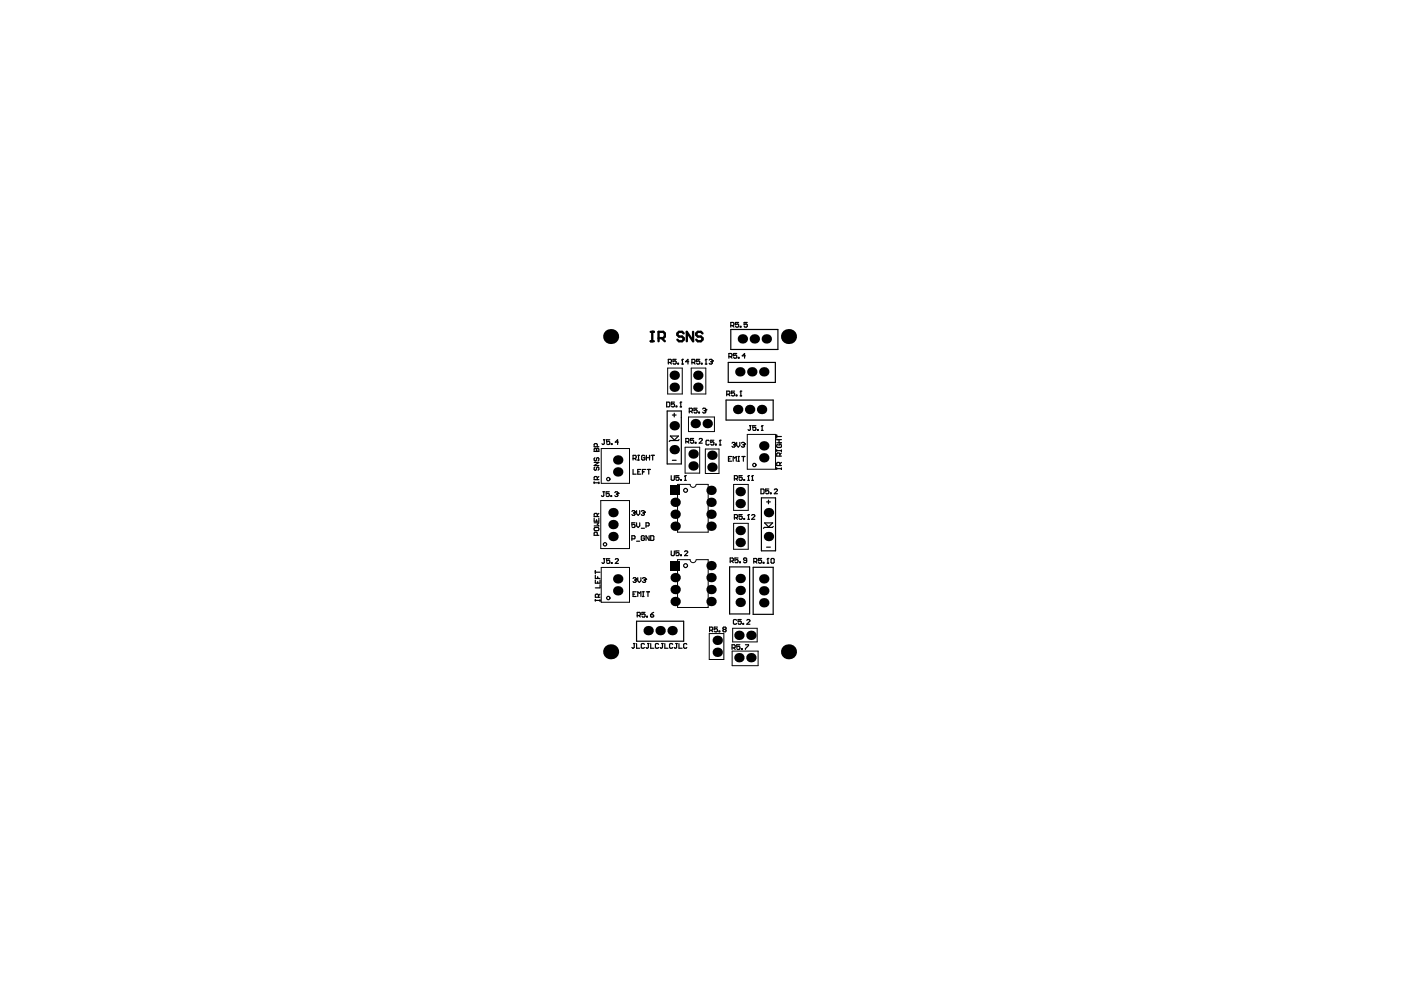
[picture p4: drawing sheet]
<svg xmlns="http://www.w3.org/2000/svg" width="297mm" height="210mm" viewBox="0 0 297 210" stroke-linecap="round" stroke-linejoin="round" font-family="sans-serif">
<g fill="#000">
<circle cx="129.5" cy="71.4" r="1.59"/>
<circle cx="143" cy="79.6" r="1"/>
<circle cx="147.9" cy="79.6" r="1"/>
<circle cx="156.9" cy="78.8" r="1"/>
<circle cx="157.4" cy="71.9" r="1"/>
<circle cx="159.4" cy="78.8" r="1"/>
<circle cx="159.9" cy="71.9" r="1"/>
<circle cx="161.9" cy="78.8" r="1"/>
<circle cx="162.5" cy="71.9" r="1"/>
<circle cx="167.2" cy="71.4" r="1.59"/>
<circle cx="131" cy="97.5" r="1"/>
<circle cx="143" cy="95.3" r="1"/>
<circle cx="143" cy="82.1" r="1"/>
<circle cx="143" cy="90.3" r="1"/>
<circle cx="147" cy="96.3" r="1"/>
<circle cx="147" cy="98.8" r="1"/>
<circle cx="147.4" cy="89.8" r="1"/>
<circle cx="147.9" cy="82.1" r="1"/>
<circle cx="149.9" cy="89.8" r="1"/>
<circle cx="150.9" cy="96.5" r="1"/>
<circle cx="150.9" cy="99.1" r="1"/>
<circle cx="156.4" cy="86.8" r="1"/>
<circle cx="158.9" cy="86.8" r="1"/>
<circle cx="161.5" cy="86.8" r="1"/>
<circle cx="161.9" cy="97.1" r="1"/>
<circle cx="161.9" cy="94.5" r="1"/>
<circle cx="130" cy="113.8" r="1"/>
<circle cx="130" cy="111.2" r="1"/>
<circle cx="130" cy="108.7" r="1"/>
<circle cx="131" cy="100.1" r="1"/>
<circle cx="143.1" cy="106.5" r="1"/>
<circle cx="143.1" cy="109" r="1"/>
<circle cx="143.1" cy="111.6" r="1"/>
<circle cx="150.8" cy="111.6" r="1"/>
<circle cx="150.8" cy="104" r="1"/>
<circle cx="150.8" cy="109" r="1"/>
<circle cx="150.8" cy="106.5" r="1"/>
<circle cx="150.8" cy="119.9" r="1"/>
<circle cx="156.9" cy="115" r="1"/>
<circle cx="156.9" cy="106.8" r="1"/>
<circle cx="156.9" cy="112.5" r="1"/>
<circle cx="156.9" cy="104.2" r="1"/>
<circle cx="162.9" cy="113.8" r="1"/>
<circle cx="162.9" cy="108.7" r="1"/>
<circle cx="129.5" cy="138.2" r="1.59"/>
<circle cx="131" cy="122.7" r="1"/>
<circle cx="131" cy="125.3" r="1"/>
<circle cx="137.4" cy="133.7" r="1"/>
<circle cx="140" cy="133.7" r="1"/>
<circle cx="142.5" cy="133.7" r="1"/>
<circle cx="143.1" cy="125" r="1"/>
<circle cx="143.1" cy="127.5" r="1"/>
<circle cx="143.1" cy="122.5" r="1"/>
<circle cx="150.8" cy="127.5" r="1"/>
<circle cx="150.8" cy="125" r="1"/>
<circle cx="150.8" cy="122.5" r="1"/>
<circle cx="152.1" cy="135.8" r="1"/>
<circle cx="152.1" cy="138.3" r="1"/>
<circle cx="156.7" cy="139.4" r="1"/>
<circle cx="156.7" cy="134.7" r="1"/>
<circle cx="156.9" cy="127.7" r="1"/>
<circle cx="156.9" cy="122.7" r="1"/>
<circle cx="156.9" cy="125.2" r="1"/>
<circle cx="159.2" cy="134.7" r="1"/>
<circle cx="159.2" cy="139.4" r="1"/>
<circle cx="161.9" cy="122.7" r="1"/>
<circle cx="161.9" cy="127.8" r="1"/>
<circle cx="161.9" cy="125.3" r="1"/>
<circle cx="167.2" cy="138.2" r="1.59"/>
</g>
<g fill="#000">
<path d="M142.1 118.9h2v2h-2z" fill-rule="evenodd"/>
<path d="M142.1 103h2v2h-2z" fill-rule="evenodd"/>
</g>
<g fill="none" stroke="#000" stroke-width=".25">
<path d="M141.7 76.9h.5l.2-.5-.2-.2h-.5v1M142 76.9l.4 .3M143.4 76.2h-.7v.5l.3-.2 .4 .2-.2 .5-.5-.2M143.7 77h.2v.2h-.2zM144.5 77.2h.4M144.7 76.2h.1M144.7 76.2v1M144.7 76.2l-.2 .2M146 76.7h-.6l.5-.5v1M146.7 76.9h.5l.2-.5-.2-.2h-.5v1M147 76.9l.4 .3M148.4 76.2h-.7v.5l.3-.2 .4 .2-.2 .5-.5-.2"/>
<path d="M148.7 77h.2v.2h-.2zM149.5 77.2h.4M149.7 76.2h.1M149.7 76.2v1M149.7 76.2l-.2 .2M150.4 76.4l.5-.2 .1 .3M150.7 76.7h.2M150.9 76.7l.1 .2-.1 .3-.5-.2M151 76.5h.1M151 76.5l-.1 .2M154.4 76.8h10v4.3h-10zM154.5 75.6h.5l.2-.5-.2-.2h-.5v1"/>
<path d="M154.9 75.6l.3 .3M154.9 69.9h10v4.2h-10zM154.9 69h.5l.2-.5-.2-.1h-.5v1M155.3 69l.3 .4M156.2 74.9h-.7v.5l.4-.1 .3 .1-.2 .5-.5-.1M156.5 75.8h.2v.1h-.2zM156.6 68.4h-.7v.5l.4-.2 .3 .2-.2 .5-.5-.2M156.9 69.2h.2v.2h-.2zM158 75.4h-.6l.5-.5v1M158.4 68.4h-.6v.5l.3-.2 .3 .2-.1 .5-.5-.2M126 95.2l.1-.2 .4 .2 .3-.2 .2 .2v.5h-1zM126 98h1l-1 .7h1"/>
<path d="M126.1 97l-.1 .2 .1 .5 .4-.2 .1-.5 .4 .2-.2 .5M126.1 99l-.1 .2 .1 .5 .4-.2 .1-.5 .4 .2-.2 .5M126.5 95.7h.1M126.5 95.2v.5M126.6 94.7v-.5l-.1-.1-.5 .1v.5h1M127.9 93.2h.4M128.1 93.2v.9l-.2 .1-.3-.1M129.3 93.2h-.7v.5l.3-.1 .4 .1-.2 .5-.5-.1M129.6 94.1h.2v.1h-.2zM131.1 93.7h-.7l.5-.5v1M134.2 97.2h.5l.2-.5-.2-.2h-.5v1M134.2 99.5v1h.7"/>
<path d="M134.6 97.2l.3 .3M135.2 96.5h.4M135.2 97.5h.4M135.4 96.5v1M135.9 99.5h-.7v1h.7M136.7 96.7l-.2-.2-.5 .2v.7l.5 .1 .2-.5h-.3M136.9 99.5h-.7v1M137 97h.7M137 96.5v1M137.2 99.5h.7M137.5 99.5v1M137.7 96.5v1"/>
<path d="M138 96.5h.7M138.4 96.5v1M141.3 85.3h.5l.2 .1v.7l-.2 .2h-.5zM141.5 87.1h3v11.3h-3zM142.1 92.5h1.7l-.8 .8zM142.6 97.6h.8M142.6 88h.8M143 87.6v.8M143 85.3h-.7v.5l.4-.2 .3 .2-.2 .5-.5-.2M143.3 86.1h.2v.2h-.2zM144 93.2l-.2 .2h-1.7l-.2 .2M144.2 86.3h.3"/>
<path d="M144.3 85.3h.1M144.3 85.3v1M144.3 85.3l-.1 .1M145.4 93.6h.5l.2-.5-.2-.1h-.5v1M145.7 93.6l.4 .4M146.1 87.2h.5l.2-.5-.2-.1h-.5v1M146.5 87.2l.3 .4M147.1 93h-.7v.5l.3-.2 .4 .2-.2 .5-.5-.2M147.4 93.8h.2v.2h-.2zM147.8 86.6h-.7v.5l.4-.2 .3 .2-.2 .5-.5-.2M148.1 87.4h.2v.2h-.2zM148.2 93.1l.2-.1 .5 .1-.7 .9h.7"/>
<path d="M149 86.7l.5-.1 .1 .3M149.3 87.1h.2M149.5 87.1l.1 .1-.1 .4-.5-.2M149.6 86.9h.1M149.6 86.9l-.1 .2M150.4 93.5l-.2-.2-.5 .2v.7l.2 .1 .5-.1M151.4 93.3h-.7v.5l.3-.1 .4 .1-.2 .5-.5-.1M151.7 94.2h.2v.1h-.2zM152.5 94.3h.4M152.7 93.3h.1M152.7 93.3v1M152.7 93.3l-.2 .2"/>
<path d="M153.9 84.8h10v4.3h-10zM154.1 83.6h.5l.1-.5-.1-.2h-.5v1M154.4 83.6l.3 .3M154.4 97.3h.4M155.1 96.8h-.7v1h.7M155.2 94l.5-.2 .2 .3M155.4 97.8v-1l.4 .3 .3-.3v1M155.5 94.3h.2M155.7 94.3l.2 .2-.2 .3-.5-.2M155.7 82.9h-.6v.5l.3-.1 .3 .1-.1 .5-.5-.1M155.9 94.1h.1M155.9 94.1l-.2 .2"/>
<path d="M156.1 83.8h.1v.1h-.1zM156.2 93.8v.7l.3 .3 .4-.3v-.7M156.4 96.8h.4M156.4 97.8h.4M156.6 96.8v1M156.9 83.9h.3M157.1 82.9h.1M157.1 82.9v1M157.1 82.9l-.2 .2M157.2 94l.5-.2 .2 .3M157.3 96.8h.6M157.5 94.3h.2"/>
<path d="M157.6 96.8v1M157.7 94.3l.2 .2-.2 .3-.5-.2M157.9 94.1h.1M157.9 94.1l-.2 .2M158.9 90.3h.4M159.1 90.3v.8l-.2 .2-.3-.2M160.3 90.3h-.7v.5l.3-.2 .4 .2-.2 .5-.5-.2M160.6 91.1h.2v.2h-.2zM161.4 91.3h.4M161.6 90.3h.1M161.6 90.3v1M161.6 90.3l-.2 .1"/>
<path d="M164.7 92.2v.7M164.7 95.4v.3M164.7 99.2v.3M164.7 99.4h1M164.7 95.5h1M164.7 93.9h1M164.7 93.2h1M164.7 92.6h1M164.8 94.2l-.1 .2 .1 .5h.7l.2-.5-.5-.2v.3M165.2 93.2v.7M165.3 98.7v-.5l-.1-.2-.5 .2v.5h1M165.3 96.7v-.5l-.1-.2-.5 .2v.5h1"/>
<path d="M165.7 95.4v.3M165.7 99.2v.3M165.7 98l-.4 .4M165.7 96l-.4 .4M126 112l.1-.2h.7l.2 .5-.2 .2h-.7zM126 110.8h1l-.4 .4 .4 .3h-1M126 102.2v.3M126 109.8v.7h1v-.7M126 102.4h1M126.5 110.2v.3M126.6 113.5v-.5l-.1-.2-.5 .2v.5h1M126.6 101.7v-.5l-.1-.2-.5 .2v.5h1"/>
<path d="M126.6 109.5v-.5l-.1-.2-.5 .2v.5h1M127 102.2v.3M127 108.8l-.4 .4M127 101l-.4 .4M127.8 104.3h.4M127.9 118.5h.4M128 104.3v.8l-.2 .2-.3-.2M128.1 118.5v.8l-.2 .2-.3-.2M129.2 104.3h-.7v.5l.3-.2 .4 .2-.2 .5-.5-.2M129.3 118.5h-.7v.5l.5-.2 .2 .5-.2 .2-.5-.2M129.5 105.1h.2v.2h-.2zM129.6 119.3h.2v.2h-.2z"/>
<path d="M130.3 104.4l.5-.1 .2 .3M130.4 118.6l.2-.1 .5 .1-.7 .9h.7M130.7 104.8h.1M130.8 104.8l.2 .1-.2 .4-.5-.2M131 104.6h.1M131 104.6l-.2 .2M134 108.4l.5-.1 .1 .3M134 114.3h.5l.1-.5-.1-.2h-.5v1M134.3 108.8h.2M134.5 108.8l.1 .1-.1 .4-.5-.2M134.6 108.6h.1M134.6 110.8h-.6v.5l.3-.1 .3 .1-.1 .5-.5-.1"/>
<path d="M134.6 108.6l-.1 .2M135 108.3v.6l.3 .4 .3-.4v-.6M135 110.8v.7l.3 .3 .3-.3v-.7M135 114.7h.6M135.2 100h.4M136 108.4l.5-.1 .1 .3M136 112h.6M136.2 100h.3M136.3 108.8h.2M136.5 108.8l.1 .1-.1 .4-.5-.2M136.6 108.6h.1M136.6 113.8l-.1-.2-.5 .2v.6l.5 .2 .1-.5h-.3"/>
<path d="M136.6 108.6l-.1 .2M137 111.5h.5l.1-.5-.1-.2h-.5v1M137.6 113.6v1l-.6-1v1M138 113.6h.5l.1 .2v.6l-.1 .2h-.5zM142.3 100.8v.9l.2 .1 .5-.1v-.9M142.3 116.8v.8l.2 .2 .5-.2v-.8M144 100.8h-.7v.5l.5-.1 .2 .5-.2 .1-.5-.1M144 116.8h-.7v.5l.5-.2 .2 .5-.2 .2-.5-.2M144.3 117.6h.2v.2h-.2zM144.3 101.7h.2v.1h-.2zM145.1 117l.2-.2 .5 .2-.7 .8h.7M145.1 101.8h.4"/>
<path d="M145.3 100.8h.1M145.3 100.8v1M145.3 100.8l-.2 .2M154.8 119h.5l.2-.5-.2-.2h-.5v1M155.1 119l.4 .3M155.7 101.5h.5l.2-.5-.2-.2h-.5v1M155.7 109.8h.5l.2-.5-.2-.2h-.5v1M156 109.8l.4 .3M156 101.5l.4 .3M156.5 118.3h-.7v.5l.3-.2 .4 .2-.2 .5-.5-.2M156.8 119.1h.2v.2h-.2zM157.4 100.8h-.7v.5l.3-.1 .4 .1-.2 .5-.5-.1"/>
<path d="M157.4 109.1h-.7v.5l.3-.2 .4 .2-.2 .5-.5-.2M157.7 101.7h.2v.1h-.2zM157.7 109.9h.2v.2h-.2zM158.3 118.8h-.5l-.2-.2 .2-.3 .5 .2v.6l-.2 .2-.5-.2M158.5 101.8h.4M158.5 110.1h.4M158.7 109.1h.1M158.7 100.8h.1M158.7 100.8v1M158.7 109.1v1M158.7 109.1l-.2 .2M158.7 100.8l-.2 .2"/>
<path d="M159.4 101.8h.3M159.4 109.3l.1-.2 .5 .2-.6 .8h.6M159.5 100.8h.1M159.5 100.8l-.1 .2M159.5 100.8v1M159.8 119.1h.5l.2-.5-.2-.2h-.5v1M160.1 119.1l.4 .3M161.3 103.7h.5l.2 .2v.6l-.2 .2h-.5zM161.4 105.6h3v11.2h-3zM161.5 118.4h-.7v.5l.3-.2 .4 .2-.2 .5-.5-.2M161.8 119.2h.2v.2h-.2zM162.1 110.9h1.7l-.8 .8z"/>
<path d="M162.5 116h.8M162.5 106.4h.8M162.6 119.4h.4M162.8 118.4h.1M162.8 118.4v1M162.8 118.4l-.2 .2M162.9 106v.8M163 103.7h-.7v.5l.4-.2 .3 .2-.2 .5-.5-.2M163.3 104.5h.2v.2h-.2zM163.5 118.6l.1-.2 .5 .2v.6l-.1 .2-.5-.2zM164 111.6l-.2 .2h-1.7l-.2 .2M164.2 103.9l.1-.2 .5 .2-.6 .8h.6"/>
<path d="M126.2 121v.7M126.2 122v.6h1M126.2 123v.6h1v-.6M126.2 127.1v.4M126.2 127.3h1M126.2 121.3h1M126.7 122.3v.3M126.7 123.3v.3M126.9 126.6v-.5l-.2-.1-.5 .1v.5h1M127.2 124v.6h-1M127.2 127.1v.4M127.2 126l-.3 .3"/>
<path d="M134.2 122.6l.5-.1 .2 .3M134.2 126h.4M134.3 136.4h.3M134.5 136.4v.9l-.2 .1-.3-.1M134.6 123h.1M134.7 123l.2 .1-.2 .4-.5-.2M134.9 122.8h.1M134.9 125.5h-.7v1h.7M134.9 122.8l-.2 .2M135 131.7h10v4.3h-10zM135 136.4v1h.6M135.1 130.5h.5l.2-.5-.2-.2h-.5v1"/>
<path d="M135.2 122.5v.6l.4 .4 .3-.4v-.6M135.2 126.5v-1l.4 .3 .3-.3v1M135.4 130.5l.4 .3M136.2 125.5h.3M136.2 126.5h.3M136.2 122.6l.5-.1 .2 .3M136.4 125.5v1M136.5 123h.2M136.6 136.6l-.1-.2-.5 .2v.7l.1 .1 .5-.1M136.7 123l.2 .1-.2 .4-.5-.2M136.8 129.8h-.7v.5l.3-.1 .4 .1-.2 .5-.5-.1M136.9 122.8h.1"/>
<path d="M136.9 122.8l-.2 .2M137 125.5h.7M137.1 130.7h.2v.1h-.2zM137.3 136.4h.3M137.4 125.5v1M137.5 136.4v.9l-.2 .1-.3-.1M137.9 130.3h.5l.2 .4-.5 .1zM138 136.4v1h.6M138.6 129.8l-.7 .5M139.6 136.6l-.1-.2-.5 .2v.7l.1 .1 .5-.1M140.3 136.4h.3M140.5 136.4v.9l-.2 .1-.3-.1"/>
<path d="M141 136.4v1h.6M142.6 136.6l-.1-.2-.5 .2v.7l.1 .1 .5-.1M143.3 136.4h.3M143.5 136.4v.9l-.2 .1-.3-.1M144 136.4v1h.6M145.6 136.6l-.1-.2-.5 .2v.7l.1 .1 .5-.1M150.4 133.6h.5l.2-.5-.2-.1h-.5v1M150.8 133.6l.3 .4M152.1 133h-.7v.5l.4-.2 .3 .2-.2 .5-.5-.2M152.4 133.8h.2v.2h-.2zM153.4 133.5l-.1-.2 .1-.3 .5 .1-.1 .4M153.4 133.5l-.1 .1 .1 .4 .5-.2-.1-.3"/>
<path d="M153.4 133.5h.4M154.7 120.2h4.2v10h-4.2zM155.2 137.4h.5l.2-.5-.2-.2h-.5v1M155.5 137.4l.4 .3M156.2 131.5l-.2-.1-.5 .1v.7l.2 .2 .5-.2M156.9 136.7h-.7v.5l.3-.2 .4 .2-.2 .5-.5-.2M157.2 131.4h-.7v.5l.3-.2 .4 .2-.2 .5-.5-.2M157.2 137.5h.2v.2h-.2zM157.5 132.2h.2v.2h-.2zM158 136.7h.7l-.7 1M158.3 131.5l.2-.1 .5 .1-.7 .9h.7M159.7 120.3h4.2v10h-4.2z"/>
<circle cx="159.9" cy="98.6" r=".35"/>
<circle cx="128.3" cy="115.4" r=".35"/>
<circle cx="129" cy="101.6" r=".35"/>
<circle cx="145.4" cy="119.9" r=".41"/>
<circle cx="145.4" cy="104" r=".41"/>
<circle cx="129" cy="126.8" r=".35"/>
</g>
<g fill="none" stroke="#000" stroke-width=".21">
<path d="M141.6 78h3.1v5.5h-3.1zM146.6 78h3v5.5h-3zM127.5 95.1h6v7.4h-6zM145.3 94.8h3v5.5h-3zM146 88.4h5.5v3.1h-5.5zM149.5 95.2h2.9v5.2h-2.9zM158.4 92.1h6v7.4h-6zM127.4 106.1h6.1v10.2h-6.1zM147.6 102.7a.63 .63 0 0 1-.6 .6 .63 .63 0 0 1-.7-.6h-2.6v10.1h6.4v-10.1h-2.5M147.6 118.7a.63 .63 0 0 1-.6 .6 .63 .63 0 0 1-.7-.6h-2.6v10.1h6.4v-10.1h-2.5M155.5 102.7h3.1v5.5h-3.1zM155.5 111h3.1v5.5h-3.1z"/>
<path d="M127.5 120.3h6v7.4h-6zM150.4 134.3h3.1v5.5h-3.1zM155.2 138h5.5v3.1h-5.5zM155.3 133.2h5.2v2.9h-5.2z"/>
</g>
<path d="M138 70.4h.6M138 72.4h.6M138.3 70.4v2M139.6 71.7h1l.4-.3v-.7l-.4-.3h-1v2M140.3 71.7l.7 .7M145 70.7l-.4-.3h-.6l-.4 .3v.3l.4 .4h.6l.4 .3v.3l-.4 .4h-.6l-.4-.4M146.9 70.4v2l-1.3-2v2M148.9 70.7l-.3-.3h-.7l-.3 .3v.3l.3 .4h.7l.3 .3v.3l-.3 .4h-.7l-.3-.4" fill="none" stroke="#000" stroke-width=".5"/>
</svg>
